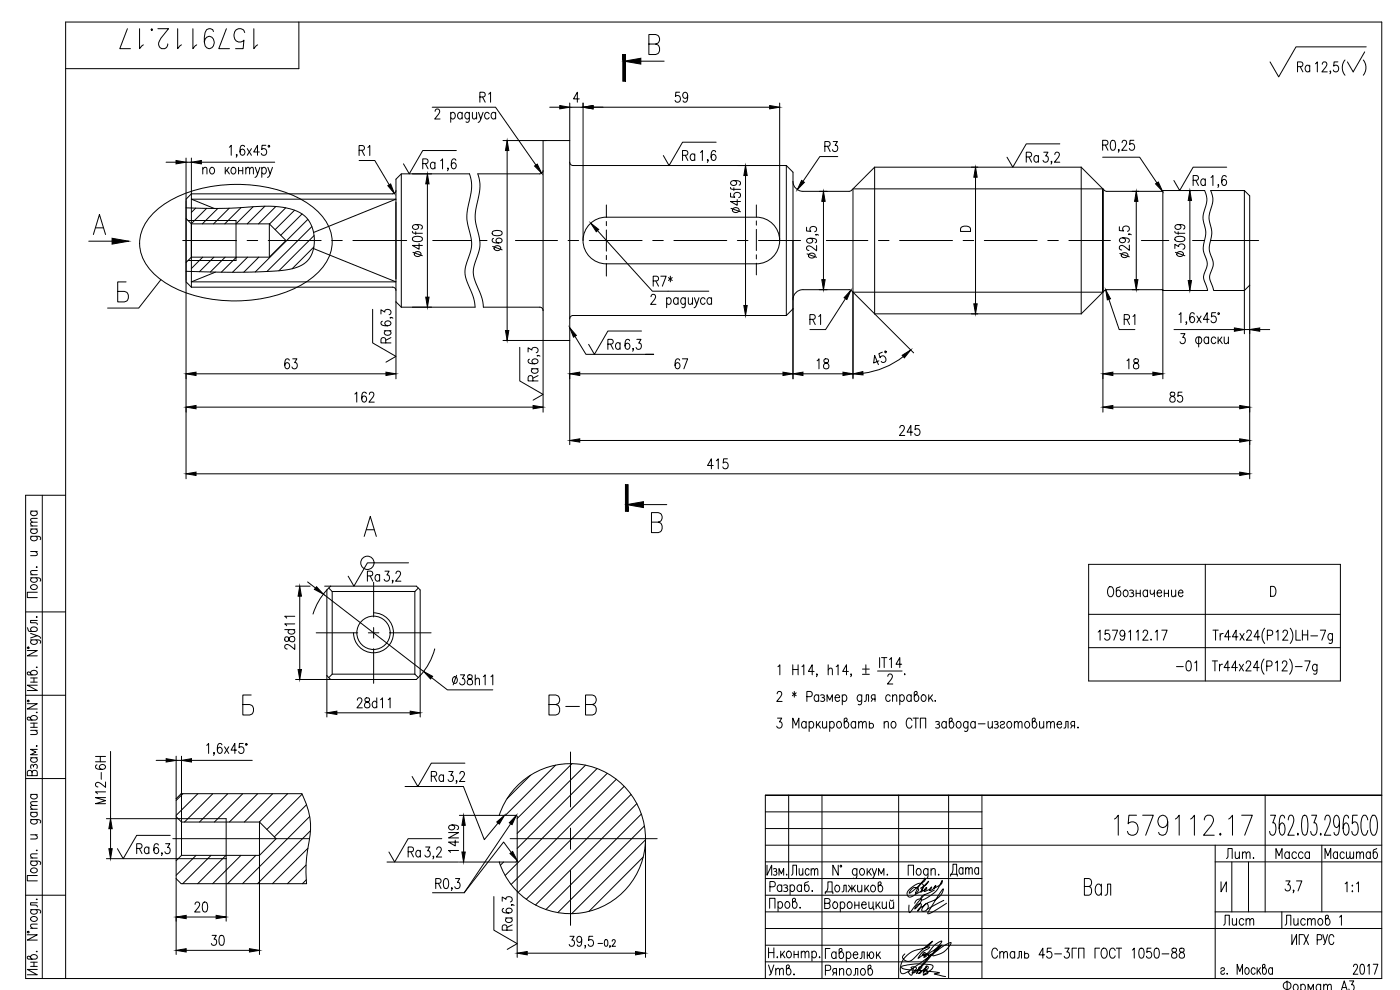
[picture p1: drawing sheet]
<svg xmlns="http://www.w3.org/2000/svg" width="420mm" height="297mm" viewBox="0 0 420 297" stroke-linecap="round" stroke-linejoin="round" font-family="sans-serif">
<defs><g id="words">
<g font-size="10.1">
<text x="34.9" y="15.9">1579112.17</text>
<text x="164" y="215.9">В-В</text>
<text x="333.7" y="251.9">1579112.17</text>
</g>
<text font-size="8.8" x="324.6" y="269.9">Вал</text>
<text font-size="7.9" x="401.8" y="23.6">( )</text>
<g font-size="7.1">
<text x="246.9" y="78.7" transform="rotate(-90 246.9 78.7)">29,5</text>
<text x="340.8" y="78.7" transform="rotate(-90 340.8 78.7)">29,5</text>
<text x="284.3" y="264.2">Дата</text>
</g>
<g font-size="6.6">
<text x="388.4" y="22.9">Ra</text>
<text x="152" y="76.6" transform="rotate(-90 152 76.6)">60</text>
<text x="128.1" y="78.3" transform="rotate(-90 128.1 78.3)">40f9</text>
<text x="195.1" y="87.1">R7*</text>
<text x="181.7" y="106.2">Ra</text>
<text x="105.5" y="122.1">162</text>
<text x="350.3" y="122.1">85</text>
<text x="269.2" y="131.9">245</text>
<text x="109.4" y="175.7">Ra</text>
<text x="106.2" y="213.8">28d11</text>
<text x="40.2" y="257.5">Ra</text>
<text x="139" y="256.8" transform="rotate(-90 139 256.8)">14N9</text>
<text x="236.7" y="263.9">Лист</text>
<text x="367.2" y="258.9">Лит.</text>
<text x="382.1" y="258.9">Масса</text>
<text x="396.9" y="258.9">Масштаб</text>
<text x="62.4" y="285">30</text>
<text x="229.7" y="293.9">Утв.</text>
</g>
<g font-size="6.2">
<text x="201.8" y="31.7">59</text>
<text x="125.9" y="51.9">Ra</text>
<text x="203.9" y="49.4">Ra</text>
<text x="307.3" y="49.7">Ra</text>
<text x="60" y="54.3">по контуру</text>
<text x="357.4" y="56.8">Ra</text>
<text x="223.3" y="64.9" transform="rotate(-90 223.3 64.9)">45f9</text>
<text x="356.7" y="78.3" transform="rotate(-90 356.7 78.3)">30f9</text>
<text x="118.5" y="104.1" transform="rotate(-90 118.5 104.1)">Ra</text>
<text x="84.7" y="111.8">63</text>
<text x="201.8" y="111.8">67</text>
<text x="244.5" y="111.8">18</text>
<text x="337.3" y="111.8">18</text>
<text x="162.6" y="115.4" transform="rotate(-90 162.6 115.4)">Ra</text>
<text x="211.3" y="141.8">415</text>
<text x="331.6" y="180.3">Обозначение</text>
<text x="89.6" y="196.1" transform="rotate(-90 89.6 196.1)">28d11</text>
<text x="352.1" y="202.5">-01</text>
<text x="128.4" y="235.7">Ra</text>
<text x="32.8" y="242.4" transform="rotate(-90 32.8 242.4)">M12-6H</text>
<text x="121.7" y="258.2">Ra</text>
<text x="57.5" y="274.8">20</text>
<text x="154.9" y="280.5" transform="rotate(-90 154.9 280.5)">Ra</text>
<text x="366.2" y="278.7">Лист</text>
<text x="384.9" y="278.7">Листов</text>
<text x="296.7" y="288.6">Сталь 45-3ГП ГОСТ 1050-88</text>
<text x="405.3" y="293.5">2017</text>
</g>
<text font-size="5.7" x="384.2" y="298.1">Фоpмат А3</text>
<text font-size="4.4" x="287.5" y="70.6">D</text>
</g></defs>
<g fill="none" stroke="#000" stroke-width=".3">
<path d="M89.7 6.6v14h-70M192.3 18.4h7M194.7 13.2h2.1a1.63 1.63 0 0 1 1.2 1.6 1.63 1.63 0 0 1-1.2 1.6h-2.1v-6h2.1a1.46 1.46 0 0 1 1.2 1.4 1.46 1.46 0 0 1-1.2 1.4M396.8 19.3l.5-.7 .7 .1 .2 .4-.3 1-1.2 1.5h1.6M410 14.1h-21.1l-5.1 9-2.6-4.5M129.7 32.2h19l12.1 17.3M130.6 33.4l.4-.7 .7 .1 .3 .5-.4 1-1.1 1.4h1.6M135.3 34.1l.2-.2a.97 .97 0 0 1 1.2 .6 .97 .97 0 0 1-.6 1.2h-.4l-.4-.4M135.3 33.7v3M138.7 34.1l-.2-.2a.95 .95 0 0 0-1.2 .4 .95 .95 0 0 0 .4 1.3l.5 .1 .5-.4M138.7 33.7v2M140.9 34.1l-.3-.2a.97 .97 0 0 0-1.2 .6 .97 .97 0 0 0 .7 1.2h.3l.5-.4"/>
<path d="M140.9 33.7l-.2 2.7-.3 .3-.6-.1M141.8 33.7l.1 1.9 .6 .1 .5-.6M143 33.7v2M143.6 33.7l.7 2 .7-2M144 29.1h1a.73 .73 0 0 0 .6-.7 .73 .73 0 0 0-.6-.7h-1v3M144.3 35.7l-.5 .9-.3 .1M144.8 29.1l.8 1.6M146.7 28.2l.5-.5v3M146.8 34.1l-.2-.2a.97 .97 0 0 0-1.2 .6 .97 .97 0 0 0 .6 1.2h.3l.5-.4M148.7 34.1a.66 .66 0 0 0-.6-.4 .66 .66 0 0 0-.6 .4 .85 .85 0 0 0 0 1.3 .85 .85 0 0 0 1.2-.1M148.7 33.7v2M165 32.2h3"/>
<path d="M171 30.9v102.5M171 32.2h4M173.8 29.7h-1.7l1.2-2v3M175 30.9v41.3M178 32.2h53M234 30.9v41.3M49.8 48.7h3M55.8 47.4v96.3M55.8 48.7h1.6M57.4 47.4v38.8M60.4 48.7h22M68.8 44.2l.6-.6v3"/>
<path d="M71.1 46.5h-.2h.2l-.2 .7M73.4 44a.64 .64 0 0 0-1-.3 2.05 2.05 0 0 0 .3 2.9 .88 .88 0 0 0 .8-1.1 .88 .88 0 0 0-1.1-.6l-.4 .7M74.2 44.6l1.3 2M75.5 44.6l-1.3 2M77.9 45.6h-1.8l1.2-2v3M79.8 43.6h-1.1l-.2 1.3a.92 .92 0 0 1 1.3 .1 .92 .92 0 0 1 0 1.2 .92 .92 0 0 1-1.3 .1l-.1-.3M80.5 43.7h.4v.4h-.4zM107.8 48.2h4.7l4.3 7.2M107.8 45.1l1.3-.1 .3-.5-.1-.6-.5-.2h-1v3M108.6 45.1l.8 1.6M110.4 44.2l.6-.5v3M117.8 58.2h-60.4l-1.6 1.6"/>
<path d="M118.8 57.2a1 1 0 0 1-1 1M120.4 52.2v40M123.8 52.2h5.7M128.3 55.2v34M134.5 50.5h-.2h.2l-.2 .7M136.8 48.1l-.1-.3-.6-.1a2.21 2.21 0 0 0-.3 2.8 .65 .65 0 0 0 1-.3l.1-.4a.89 .89 0 0 0-.8-1l-.5 .4-.2 .5M136.9 45.2h-10l-4.1 7-1.7-3M151 42.2h20M152.2 45.2v54M163 42.2v81.5M163 51.2a1 1 0 0 1-1 1h-18.6a13.2 13.2 0 0 1-.2 8.8l-.4 1.9a14.3 14.3 0 0 0 .9 7.6l.3 3.4-1.4 4.7a8.1 8.1 0 0 0 .6 7.2 16.1 16.1 0 0 1 1.9 6.4h16.9a.98 .98 0 0 1 1 1M171 48.7a1 1 0 0 0 1 1h64"/>
<path d="M212.5 48h-.2h.2l-.2 .7M214.8 45.6l-.1-.3-.6-.1a2.21 2.21 0 0 0-.3 2.8 .66 .66 0 0 0 1-.3l.1-.4a.89 .89 0 0 0-.8-1l-.6 .4-.1 .5M214.9 42.7h-10.1l-4 7-1.7-3M223.7 52.7v39M236 49.7l2 2v62M236 49.7v45M247.5 43.9l1.4-.1 .2-.5-.2-.7-1.4-.1v3M248.3 43.9l.8 1.6M250.1 42.5h1.2l-.7 1.1a.88 .88 0 0 1 .8 1.4 .88 .88 0 0 1-1.6-.1M251.4 47h-5.4l-5 7.4M256 56.7v57M256.2 56.7h74.8"/>
<path d="M262.5 50.2l-7.4 7.2h-14.1a3 3 0 0 1-3-3M262.5 50.2h62M262.5 50.2v44M292.8 53.2v38M315.6 48.5h-.2h.2l-.2 .7M316.6 46.4l.4-.7h.5l.4 .5-.3 1-1.1 1.5h1.6M318.1 43.2h-10.1l-4 7-1.8-3M324.5 50.2l7.4 7.2h16.8l.3-.2M324.5 50.2v44M330.9 47.2h11.1l5.2 7.7M330.9 43.5l1.4-.1 .2-.4-.2-.8-1.4-.1v3M331.7 43.5l.8 1.6"/>
<path d="M333.5 42.2l.6-.1a1.76 1.76 0 0 1 .6 2.4l-.2 .5-.6 .1a1.76 1.76 0 0 1-.6-2.4zM335.8 45h-.2h.2l-.2 .7M336.8 42.8l.4-.7 .7 .1 .2 .5-.3 1-1.2 1.4h1.6M340.3 42.1h-1.1l-.2 1.3a.92 .92 0 0 1 1.3 .1 .92 .92 0 0 1 0 1.2 .92 .92 0 0 1-1.3 .1l-.1-.3M349 57.2h12.5a7.1 7.1 0 0 1-.2 6.5l-.3 1.9 .8 3.7-.1 1.9a7.7 7.7 0 0 0 .5 7v1.7l-1 3.4 1.2 3.9h-13.4M349 57.2v56.5M365.7 55.5h-.2h.2l-.2 .7M368 53.1a.64 .64 0 0 0-1-.3 2.02 2.02 0 0 0 .3 2.9 .88 .88 0 0 0 .8-1.1 .88 .88 0 0 0-1.1-.6l-.4 .7M368.2 50.2h-10.1l-4.1 7-1.7-3M373.5 57.2h-10.2a7.1 7.1 0 0 1-.2 6.5l-.3 1.6 .4 2.1a8 8 0 0 1-.1 5.7l-.1 2.1 1 3 .1 1.2-1.1 3.9 1.2 3.9h9.3l1.6-1.6M373.5 57.2l1.6 1.6v84.9M373.5 57.2v42.9"/>
<path d="M26.6 72.4h7M28 70.4l1.8-6 1.9 6M28.7 68.4h2.3M46.1 63.9a34.8 34.8 0 0 1 22.1-8.5 39.8 39.8 0 0 1 24.4 5.8 13.7 13.7 0 0 1 7 12.7 15.7 15.7 0 0 1-8.2 11 43.3 43.3 0 0 1-40.9 .5 16.2 16.2 0 0 1-8.5-10.9 12.5 12.5 0 0 1 4.1-10.6zM54.8 72.2h16.2M55.8 62.4l9.5 .1 9.5-.4a29.2 29.2 0 0 1 14.5 1.4 9.7 9.7 0 0 1 4.7 11.6 7.8 7.8 0 0 1-7.2 5.7 185.2 185.2 0 0 1-31 .6M55.8 65.6l1.6 1.6h23.4M56.4 66.2h14.4v12h-14.4M57.4 77.2h23.4M57.4 77.2l-1.6 1.6M57.5 77.2h-.1M58.7 62.4l-1.3 1.3"/>
<path d="M60.8 77.2l-3.4 3.4M62 62.5l-4.6 4.6M64.2 77.2l-4.4 4.3M64.3 62.5l-6.9-2.7h61.4l-24.7 10M65.4 62.5l-4.7 4.7M67.6 77.2l-4.5 4.4M68.8 62.5l-4.7 4.7M70.9 77.2l-4.5 4.5M72.3 62.3l-4.8 4.9M74.2 72.2h3.1M74.3 77.2l-4.5 4.5M76 62l-5.2 5.2"/>
<path d="M77.7 77.2l-4.5 4.5M79.5 61.9l-5.3 5.3M80.5 72.2h15.9M80.8 67.2l5 5-5 5M80.8 67.2v10M82.8 62l-5.2 5.2M85.7 62.4l-4.8 4.8M88.4 63.1l-5.8 5.8M90.6 64.2l-6.3 6.4M92.4 65.8l-15.8 15.8M93.6 68l-13.5 13.5M94.1 74.6l24.7 10h-61.4l7.3-3"/>
<path d="M94.2 74.1l-6.5 6.5M94.3 70.7l-10.6 10.5M99.6 72.2h3.1M105.9 72.2h16.2M129.9 72.2h11.6M144 72.2h2.2M154.7 72.2h12.6M170.5 72.2h3.2M176.8 72.2h15.9M179.3 69.2l16.5 18.2h16.9M182 65.2a7 7 0 0 0-7 7 7 7 0 0 0 7 7M182 61.5v3.7h45"/>
<path d="M182 66.5v1.2M182 69v6.3M182 76.6v1.3M182 79.2v3.6M195.9 72.2h3.2M202.2 72.2h15.9M221.3 72.2h3.2M227 65.2a7 7 0 0 1 7 7 7 7 0 0 1-7 7h-45M227 61.5v3.5M227 66.3v1.2M227 68.8v6.4M227 76.4v1.3"/>
<path d="M227 79v3.5M227.6 72.2h12.7M247.1 60.4v23.5M248 72.2h12.5M263.6 72.2h3.2M270 72.2h15.9M289 72.2h3.2M295.4 72.2h15.9M314.4 72.2h3.2M320.8 72.2h12.5M341 60.4v23.5M342.5 72.2h8.3"/>
<path d="M357.1 60.2v24M357.9 72.2h3.6M363.3 72.2h14.4M37.8 84.6h-2.5v6h2.1a1.63 1.63 0 0 0 1.2-1.6 1.63 1.63 0 0 0-1.2-1.6h-2.1M48.3 83.9l-6.7 8.5h-9.3M55.8 84.6l1.6 1.6M57.4 86.2h60.4M111.8 92.8v10.1l7 4-3 1.8M114.3 94.2v-1.3l1.2 .7a.88 .88 0 0 1 1.3-.7 .88 .88 0 0 1 0 1.5M114.8 96.4l-.3 .1-.2 .6a2.21 2.21 0 0 0 2.9 .3 .65 .65 0 0 0-.3-1l-.4-.1a.89 .89 0 0 0-1 .8l.4 .5 .4 .2M117.2 95.2v.3v-.3l.7 .3M117.8 86.2a1 1 0 0 1 1 1"/>
<path d="M118.8 90.6l1.6 1.6M120.4 92.2h22.2a23.9 23.9 0 0 0-2.6-8.2l-.4-1.4v-1.5l1-3.7a10.7 10.7 0 0 0 .1-8.8l-.2-.6a15.4 15.4 0 0 1 .6-8.9l.3-1.3a10.6 10.6 0 0 0-.5-5.6h-20.5l-1.6 1.6v59.9M192.5 99.3h-10.1l-4 7-1.7-3M195.4 89l.4-.7 .7 .2 .2 .4-.3 1-1.1 1.4h1.6M200.1 89.8a.66 .66 0 0 1 .6-.5 .66 .66 0 0 1 .6 .5l.1 .7a.8 .8 0 0 1-.9 .8l-.4-.4M200.1 89.3v3M203.5 89.8l-.2-.3a.95 .95 0 0 0-1.2 .5 .95 .95 0 0 0 .4 1.2 .65 .65 0 0 0 1-.3M203.5 89.3v2M205.7 89.8l-.3-.3a.97 .97 0 0 0-1.2 .6 .97 .97 0 0 0 .7 1.2h.3l.5-.4M205.7 89.3l-.2 2.7-.3 .3-.6-.1M206.6 89.3l.1 1.9 .6 .1 .5-.6M207.8 89.3v2"/>
<path d="M208.4 89.3l.7 2 .7-2M209.1 91.3l-.5 .9-.3 .1M211.6 89.8a.66 .66 0 0 0-.6-.5 .66 .66 0 0 0-.7 .5l-.1 .4a.9 .9 0 0 0 .9 1.1l.5-.4M213.6 89.8l-.3-.3a.95 .95 0 0 0-1.1 .5 .95 .95 0 0 0 .3 1.2 .64 .64 0 0 0 1.1-.3M213.6 89.3v2M236 94.7h-64a1 1 0 0 0-1 1M238 89.9a3 3 0 0 1 3-3h14.1l7.4 7.3M238 92.7l-2 2M243.1 95.8h1a.73 .73 0 0 0 .6-.7 .73 .73 0 0 0-.6-.7h-1v3M243.9 95.8l.8 1.6M245.7 95l.6-.6v3M253.7 89.6l-5.9 9.3h-4.7"/>
<path d="M256 87.7h75M262.5 94.2l11.7 11.7M262.5 94.2h62M331 87.7v-31v31M331 87.7v36M332.8 89.8l3.1 9.1h4.7M337.4 95.8h1a.73 .73 0 0 0 .6-.7 .73 .73 0 0 0-.6-.7h-1v3M338.2 95.8l.8 1.6M340 95l.6-.6v3M349 87.2l-.3-.3h-16.8l-7.4 7.3M349 87.2h.1M352.3 98.9h18.2"/>
<path d="M353.8 94.4l.6-.6v3M356.1 96.7h-.2h.2l-.2 .7M358.4 94.3l-.1-.3-.6-.2a2.21 2.21 0 0 0-.3 2.9 .65 .65 0 0 0 1-.3l.1-.4a.89 .89 0 0 0-.8-1l-.5 .4-.2 .4M359.2 94.8l1.3 2M360.5 94.8l-1.3 2M362.9 95.8h-1.7l1.1-2v3M364.8 93.8h-1.1l-.1 1.3a.92 .92 0 0 1 1.2 .1 .92 .92 0 0 1 0 1.2 .92 .92 0 0 1-1.2 .1l-.2-.2M365.6 93.9h.3v.4h-.3zM373.5 98.9h1.6M378.1 98.9h3M58.8 112.2h57M151 102.2h20"/>
<path d="M156 104.2v10.1l7 4-3 1.8M158.5 105.6v-1.3l1.1 .7a.89 .89 0 0 1 1.4-.7 .89 .89 0 0 1-.1 1.5M161.3 106.6v.3v-.3l.8 .3M172.6 100.9l3.3 5.4h20.3h-2.5M174 112.2h61M190.1 104.7h-.2h.2l-.2 .7M191.1 101.8h1.3l-.7 1.2a.88 .88 0 0 1 .7 1.3 .88 .88 0 0 1-1.5-.1M241 112.2h12M263.8 108.3l-1.6 .6 .3-2.3 1.1 2.8M264.8 105.7l-1 .4 .3 1.2a.92 .92 0 0 1 1.2-.4 .92 .92 0 0 1 .5 1.2 .92 .92 0 0 1-1.1 .6l-.2-.3M265.6 105.3l.4 .2-.1 .3-.4-.1zM271.1 107a24.5 24.5 0 0 1-12.1 5"/>
<path d="M334 112.2h12M354.4 100.1h1.2l-.7 1.1a.88 .88 0 0 1 .8 1.4 .88 .88 0 0 1-1.6-.1M359.2 101.2h1.1a1.18 1.18 0 0 1-.2 1.9l-.9-.1a1.23 1.23 0 0 1 0-1.8zM359.7 101.1v3M362.7 101.5a.67 .67 0 0 0-.6-.4 .67 .67 0 0 0-.6 .4 .85 .85 0 0 0 0 1.3 .85 .85 0 0 0 1.2-.1M362.7 101.1v2M364.9 101.5a.67 .67 0 0 0-.6-.4 .67 .67 0 0 0-.7 .4l-.1 .8a.82 .82 0 0 0 .9 .8l.5-.4M365.6 101.1v2M366 102l.8 1.1M366.7 101.1l-1.1 1.4M367.4 101.1l.1 1.9 .6 .1 .6-.6M368.7 101.1v2"/>
<path d="M58.8 122.2h101.2M174 132.2h198.1M334 122.2h38.1M9.2 158.7h2M9.2 157.8h2M9.2 153.4h2M9.6 158.7l-.3 .3a.95 .95 0 0 0 .5 1.1 .95 .95 0 0 0 1.2-.3 .65 .65 0 0 0-.2-1.1M9.6 153.4l-.3 .2a.95 .95 0 0 0 .5 1.2 .95 .95 0 0 0 1.2-.4 .64 .64 0 0 0-.2-1M11.2 156.7l-1.9 .1-.1 .4 .6 .6M11.2 155.5l-1.9 .1-.1 .5 .6 .6M12.7 148.6v145M19.7 148.6h-12v145h407v-287h-395v287"/>
<path d="M58.8 142.2h313.3M110 158.9h2.3M193.1 151.4h7M195.5 156.7h2.1a1.63 1.63 0 0 1 1.2 1.5 1.63 1.63 0 0 1-1.2 1.6h-2.1v-6h2.1a1.46 1.46 0 0 1 1.1 1.4 1.46 1.46 0 0 1-1.1 1.5M9.2 173.4l2.7 .1a.58 .58 0 0 1 .1 .9M9.2 160.9l2.7 .1a.58 .58 0 0 1 .1 .9M9.2 172.4h2M9.2 165.5h2M9.3 175.8a.95 .95 0 0 1 1.2-.4 .95 .95 0 0 1 .5 1.2 .95 .95 0 0 1-1.2 .3 .95 .95 0 0 1-.5-1.1zM9.6 173.4l-.1 .1a.58 .58 0 0 0-.2 .9 .95 .95 0 0 0 1.2 .3 .95 .95 0 0 0 .5-1.1l-.2-.2M9.6 160.9l-.1 .1a.58 .58 0 0 0-.2 .9 .95 .95 0 0 0 1.2 .4 .95 .95 0 0 0 .5-1.2l-.2-.2M10.6 165.5l.6 .5-.2 .6-1.8 .1"/>
<path d="M10.9 170.2h.3zM11.2 177.7h-3v1.6h3M11.2 171.2l-1.9 .1-.1 .6 .6 .5M88.7 175.9h4.4M90 178.9v22M92.3 174.6l2.4 1.8M97.1 178.3l30 23.2M97.4 175.9h27.5l1.2 1.1M98.1 177v38.1M98.7 176.4l1 1.1M99.2 175.9l-.3 .2a19 19 0 0 0-5 8.1M99.7 177.5h24.8"/>
<path d="M99.7 177.5v24.8M109.3 160.9l1.8-6 1.8 6M112.1 174.7v10.4M117.9 174.2h-.2h.2l-.2 .7M118.8 172.1l.5-.7h.5l.4 .5-.3 1-1.2 1.5h1.6M122.6 168.9h-12.3l-4.1 7-1.7-3M124.5 177.5v24.8M125.5 176.4l-1 1.1M126.1 177v38.1M326.7 169.3h75.6v35h-75.6zM361.7 169.3v35M381.3 175.9h.8a1.75 1.75 0 0 1 0 3h-.8z"/>
<path d="M7.7 183.6h12M8.2 195.2h3l-3 1.6h3M8.2 188.3l.4 1.1 .3 .1h1.7l.4-.3a.65 .65 0 0 0-.2-1 .85 .85 0 0 0-1.3 0 .85 .85 0 0 0 .1 1.3M8.3 194.2h.4v.3h-.4zM9.2 192l2.7 .1 .3 .3-.2 .6M9.2 190l2 .7-2 .7M9.6 192l-.3 .2a.97 .97 0 0 0 .7 1.2 .97 .97 0 0 0 1.2-.6v-.4l-.4-.4M10.9 185.1h.3zM11.2 190.7l.8 .5 .2 .3M11.2 186.2h-2v.6l1.8 .2 .2 .4M94.9 189.9h12.5M110.5 189.9h3.2"/>
<path d="M112.1 183.9a6 6 0 0 1 6 6 6 6 0 0 1-6 6 6 6 0 0 1-6-6M112.1 188.3v3.2M112.1 194.6v10.4M116.9 189.9h12.5M130.5 194.7a19 19 0 0 1-5.6 9.2h-36.2M237.9 199.5v3M239.5 199.5v3M248.5 199.5v3M259.9 199.5v2.5M264 197.3v3M264.6 197.3h1.6M265.4 197.3v3"/>
<path d="M267 197.9l.5-.6v3M270.6 199.3h-1.7l1.1-2v3M326.7 194.3h75.6M326.7 184.3h75.6M329.6 189.6l.5-.5v3M332.9 189.1h-1.2l-.1 1.3a.92 .92 0 0 1 1.3 0 .92 .92 0 0 1 0 1.3 .92 .92 0 0 1-1.3 .1l-.1-.3M333.8 189.1h1.6l-1.1 3M337.6 190.1a.82 .82 0 0 1-.8 .8 .89 .89 0 0 1-.7-1.1 .89 .89 0 0 1 1.1-.6 2.21 2.21 0 0 1-.3 2.9l-.6-.2-.1-.3M338.7 189.6l.6-.5v3M341 189.6l.6-.5v3M343.1 189.8l.4-.7h.5l.4 .5-.3 1-1.2 1.5h1.7M345.5 191.8v.3z"/>
<path d="M346.7 189.6l.6-.5v3M348.7 189.1h1.6l-1.2 3M363.8 198.3h1.6M364 189.1h1.6M364.6 198.3v3M364.8 189.1v3M366 199.3v2M366.2 190.1v2M366.9 199.3a.82 .82 0 0 0-.9 .9M367.1 190.1a.8 .8 0 0 0-.9 .8M369.3 191.1h-1.8l1.2-2v3M371.5 191.1h-1.7l1.2-2v3"/>
<path d="M371.9 199.3l1.3 2M372.1 190.1l1.3 2M373.2 199.3l-1.3 2M373.4 190.1l-1.3 2M374 199l.4-.7 .7 .1 .3 .5-.4 1-1.1 1.4h1.6M374.2 189.8l.4-.7h.5l.4 .5-.3 1-1.1 1.5h1.6M378.1 191.1h-1.7l1.1-2v3M379.4 197.7a3.6 3.6 0 0 0 0 4.6M379.6 188.5a3.6 3.6 0 0 0 0 4.6M380.2 199.9h1a.81 .81 0 0 0 .6-.8 .81 .81 0 0 0-.6-.8h-1v3M380.4 190.6h1a.82 .82 0 0 0 .6-.7 .82 .82 0 0 0-.6-.8h-1v3M382.8 198.9l.6-.6v3"/>
<path d="M383 189.6l.6-.5v3M384.9 199l.4-.7 .7 .1 .2 .5-.3 1-1.2 1.4h1.6M385 189.8l.5-.7h.5l.4 .5-.3 1-1.2 1.5h1.6M387 197.7a3.6 3.6 0 0 1 0 4.6M387.2 188.5a3.6 3.6 0 0 1 0 4.6M388.9 189.1v3h1.4M390.9 189.1v3M390.9 190.5h1.6M391.6 198.3h1.6l-1.2 3M392.5 189.1v3M393.4 190.8h2M395.2 199.3l-.1 2.7a.59 .59 0 0 1-.9 .2"/>
<path d="M395.2 199.7a.66 .66 0 0 0-.6-.4 .66 .66 0 0 0-.6 .4 .91 .91 0 0 0 0 1.1 .91 .91 0 0 0 1 .4l.2-.3M396.2 189.1h1.6l-1.1 3M399.9 190.1l-.1 2.7a.59 .59 0 0 1-.9 .1M399.9 190.5a.66 .66 0 0 0-.6-.4 .66 .66 0 0 0-.7 .4 .91 .91 0 0 0 0 1.1 .91 .91 0 0 0 1.1 .3l.2-.3M7.7 208.6h12M8.2 211.1h3l-3 1.6h3M8.3 210.2h.4v.3h-.4zM9.2 202a1 1 0 0 1 1-.9 1 1 0 0 1 1 .9l-.6 .5h-2.1l-.3-.7 .4-.2 .3 .1 .7 .8M9.2 215.6a1 1 0 0 1 1-.9 1 1 0 0 1 1 .9l-.6 .4h-2.1l-.3-.6 .4-.3 .3 .2 .7 .7M9.2 203.4h2M9.2 204.7h2M9.2 219.1h2"/>
<path d="M9.2 217h2M9.2 218.2h2M10.2 203.4v1.3M10.2 217v1.2M10.6 219.1l.6 .6-.2 .6-1.8 .1M10.9 200.2h.3zM10.9 213.8h.3zM11.2 205.6h-3l3 1.6h-3M75.4 208.5h-2.5v6h2a1.63 1.63 0 0 0 1.2-1.5 1.63 1.63 0 0 0-1.2-1.6h-2M98.1 202.7l1.1 1.2M101.1 213.9h22M124.5 202.3h-24.8l-1 1"/>
<path d="M124.5 202.3l1 1M129.5 203.3l4.8 3.7h13.6M136.1 203.2a.97 .97 0 0 1 1.2 .6 .97 .97 0 0 1-.6 1.2 1.03 1.03 0 0 1-1-.7 1.03 1.03 0 0 1 .4-1.1zM137 202.6l-1 2.9M138.2 202.5h1.2l-.7 1.1a.88 .88 0 0 1 .8 1.4 .88 .88 0 0 1-1.6-.1M140.5 202.6a.66 .66 0 0 0 .2 1 .94 .94 0 0 1 1.1 .9 .94 .94 0 0 1-1 1 .98 .98 0 0 1-.5-1.2 .98 .98 0 0 1 1.1-.7 .68 .68 0 0 0 .2-1zM142.6 204.1l.6-.6 .6 .1 .1 1.9M142.6 202.5v3M145 203l.6-.5v3M147.3 203l.6-.5v3M233.2 208.2l.5-.7h.5l.4 .5-.3 1-1.2 1.5h1.6M233.4 215.5h1.2l-.7 1.1a.89 .89 0 0 1 .8 1.4 .89 .89 0 0 1-1.6-.1"/>
<path d="M233.5 200l.5-.5v3M237.8 207.9l1.2 .8M237.9 218.5v-3l.9 2.1 1-2.1v3M237.9 200.9h1.6M238.4 207.5v1.7M239 207.9l-1.2 .8M240.7 200l.5-.5v3M241.9 216.9l-.2-.3a.95 .95 0 0 0-1.2 .5 .95 .95 0 0 0 .4 1.2 .64 .64 0 0 0 1-.3M241.9 216.5v2M242.2 209h1a.81 .81 0 0 0 .6-.8 .81 .81 0 0 0-.6-.7h-1v3M242.8 216.9l.3-.3a.97 .97 0 0 1 1.2 .6 .97 .97 0 0 1-.7 1.3h-.3l-.5-.5M242.8 216.5v3"/>
<path d="M244.3 201.5h-1.7l1.2-2v3M245 216.5v2M245.2 202.3h-.2h.2l-.2 .7M245.5 217.3l.8 1.2M245.7 208.9a.66 .66 0 0 0-.6-.5 .66 .66 0 0 0-.7 .5 .85 .85 0 0 0 .1 1.2 .85 .85 0 0 0 1.2-.1M245.7 208.5v2M246.2 216.5l-1.2 1.4M246.3 208.6a.71 .71 0 0 1 1.1 .3l-.1 .3-.6 .1M246.8 216.5l.2 1.8 .5 .2 .6-.6M247.1 209.3l.4 .6-.2 .4h-1M248.1 216.5v2M248.2 210.5v-2l.8 1.5 .8-1.5v2"/>
<path d="M248.5 201l.6-.5 .6 .1 .1 1.9M249 216.9l.2-.3a.97 .97 0 0 1 1.3 .6 .97 .97 0 0 1-.7 1.3h-.3l-.5-.5M249 216.5v3M250.6 209.3h1.4l-.2-.7a.97 .97 0 0 0-1.3 .6 .97 .97 0 0 0 .7 1.3h.3l.5-.5M251 200l.5-.5v3M251.4 216.6a.97 .97 0 0 1 1.2 .6 .97 .97 0 0 1-.6 1.3 1.03 1.03 0 0 1-1-.8 1.03 1.03 0 0 1 .4-1.1zM252.8 208.9a.66 .66 0 0 1 .6-.5 .66 .66 0 0 1 .6 .5l.1 .4a.9 .9 0 0 1-.9 1.2l-.4-.5M252.8 208.5v3M253.8 216.5a1 1 0 0 1 .9 1 1 1 0 0 1-.9 1l-.4-.6v-2.2l.6-.2 .3 .4-.2 .3-.7 .7M254.6 201.5h-1.7l1.1-2v3M255.5 202.3h-.2h.2l-.2 .7M256.8 216.9l-.2-.3a.95 .95 0 0 0-1.2 .5 .95 .95 0 0 0 .4 1.2 .64 .64 0 0 0 1-.3"/>
<path d="M256.8 216.5v2M257.7 217l.6-.5 .4 .1 .1 1.9M257.7 216.5v2M258.6 208.9l-.1-.2a.58 .58 0 0 0-.9-.1 .95 .95 0 0 0-.4 1.2 .95 .95 0 0 0 1.2 .5l.2-.3M258.6 208.5l-.1 2.7a.58 .58 0 0 1-.9 .1M258.8 217l.6-.5 .5 .1 .1 1.9M258.8 200.8h2.1M258.8 202.3h2.1M259.4 210.5l.5-.2 .1-1.8h.7v2M260.9 217.3a.73 .73 0 0 1 1.2 0 .73 .73 0 0 1-.4 1.2h-.5l-.3-.3M260.9 216.5v2M261.9 209.7l-.4 .8"/>
<path d="M262.6 209.7h-.7l-.3-.2-.1-.5 .2-.4 .9-.1v2M263.4 201.3h7.3M265.4 217l.5-.5 .6 .1 .1 1.9M265.4 216.5v2M266.4 202.9l.5-.7 .7 .2 .2 .4-.3 1-1.2 1.4h1.6M267.2 208.9a.66 .66 0 0 0-.6-.5 .66 .66 0 0 0-.7 .5l-.1 .7a.8 .8 0 0 0 .9 .9l.5-.5M267.7 216.6a.97 .97 0 0 1 1.3 .6 .97 .97 0 0 1-.7 1.3 1.03 1.03 0 0 1-.9-.8 1.03 1.03 0 0 1 .3-1.1zM267.9 209l.5-.5 .6 .1 .1 1.9M267.9 208.5v2M270 208.9l.3-.3a.97 .97 0 0 1 1.2 .6 .97 .97 0 0 1-.7 1.3h-.3l-.5-.5M270 208.5v3M271.5 202.2v.3z"/>
<path d="M273.5 208.9a.66 .66 0 0 0-.7-.5 .66 .66 0 0 0-.6 .5 .85 .85 0 0 0 0 1.2 .85 .85 0 0 0 1.3-.1M273.5 208.5v2M273.7 216.2a.89 .89 0 0 0-1.1-.7 .89 .89 0 0 0-.6 1.1v.7a.89 .89 0 0 0 .6 1.1 .89 .89 0 0 0 1.1-.7M274 215.5h1.6M274.8 208.5a1 1 0 0 1 1 1 1 1 0 0 1-1 1l-.4-.6v-2.2l.7-.2 .2 .4-.1 .3-.8 .7M274.8 215.5v3M276.2 218.5v-3h1.6v3M276.8 208.6a.97 .97 0 0 1 1.2 .6 .97 .97 0 0 1-.6 1.3 1.02 1.02 0 0 1-1-.8 1.02 1.02 0 0 1 .4-1.1zM278.7 208.5v2M279.2 209.3l.8 1.2M279.9 208.5l-1.2 1.4M280.7 210.2v.3z"/>
<path d="M280.8 216.6a.7 .7 0 0 1 1.1 .3l-.1 .3-.6 .1M281.6 217.3l.4 .6-.2 .4h-1M284 216.9l-.3-.3a.95 .95 0 0 0-1.1 .5 .95 .95 0 0 0 .4 1.2 .64 .64 0 0 0 1-.3M284 216.5v2M285.3 216.5a1 1 0 0 1 1 1 1 1 0 0 1-1 1l-.4-.6v-2.2l.7-.2 .2 .4-.1 .3-.8 .7M287.3 216.6a.97 .97 0 0 1 1.2 .6 .97 .97 0 0 1-.6 1.3 1.02 1.02 0 0 1-1-.8 1.02 1.02 0 0 1 .4-1.1zM290.5 216.9l-.1-.2a.58 .58 0 0 0-.9-.1 .95 .95 0 0 0-.4 1.2 .95 .95 0 0 0 1.2 .5l.2-.3M290.5 216.5l-.1 2.7a.58 .58 0 0 1-.9 .1M292.7 216.9l-.3-.3a.95 .95 0 0 0-1.1 .5 .95 .95 0 0 0 .3 1.2 .65 .65 0 0 0 1.1-.3M292.7 216.5v2M293.6 217.2h2M296.6 216.5l.1 1.8 .5 .2 .6-.6"/>
<path d="M297.8 216.5v2M298.4 216.6a.7 .7 0 0 1 1.1 .3l-.1 .3-.6 .1M299.2 217.3l.4 .6-.2 .4h-1M300.2 216.9a.66 .66 0 0 1 .6-.5 .66 .66 0 0 1 .7 .5l-.2 .3-.7 .3a.55 .55 0 0 0-.3 .8 .73 .73 0 0 0 1.2-.3M302.5 216.6a.97 .97 0 0 1 1.2 .6 .97 .97 0 0 1-.6 1.3 1.03 1.03 0 0 1-1-.8 1.03 1.03 0 0 1 .4-1.1zM304.4 217l.6-.5 .5 .1 .1 1.9M304.4 216.5v2M305.6 217l.6-.5 .4 .1 .1 1.9M307.9 216.6a.97 .97 0 0 1 1.2 .6 .97 .97 0 0 1-.7 1.3 1.02 1.02 0 0 1-.9-.8 1.02 1.02 0 0 1 .4-1.1zM310.3 216.5a1 1 0 0 1 .9 1 1 1 0 0 1-.9 1l-.5-.6v-2.2l.7-.2 .2 .4-.1 .3-.8 .7M312 216.5l.1 1.8 .6 .2 .5-.6M313.2 216.5v2"/>
<path d="M314.2 217l.5-.5 .5 .1 .1 1.9M314.2 216.5v2M315.3 217l.6-.5 .4 .1 .1 1.9M317.2 217.3h1.4l-.2-.7a.97 .97 0 0 0-1.2 .6 .97 .97 0 0 0 .6 1.3h.4l.4-.5M319.3 218.5l.5-.2 .1-1.8h.6v2M321.8 217.7l-.4 .8M322.5 217.7h-.7l-.3-.2-.1-.5 .4-.5h.7v2M323.5 218.2v.3zM369.1 200.3h-1.7l1.1-2v3M371.4 200.3h-1.8l1.2-2v3M377.9 200.3h-1.7l1.1-2v3M388.7 200h2.1"/>
<path d="M7.7 233.6h12M9.2 238.4h2M9.2 227.4h2M9.6 238.4l-.3 .2a.95 .95 0 0 0 .5 1.2 .95 .95 0 0 0 1.2-.4 .64 .64 0 0 0-.2-1M9.6 231.7l-.6-.6-.7 .3-.1 1.3h3v-1a.81 .81 0 0 0-.8-.6 .81 .81 0 0 0-.8 .6v1M9.6 227.4l-.3 .2a.95 .95 0 0 0 .5 1.2 .95 .95 0 0 0 1.2-.4 .65 .65 0 0 0-.2-1M10 229.8l.6-.5 .4 .2v1.1M10 230.1v-.3l-.4-.4a.71 .71 0 0 0-.3 1.2M10.9 223.8h.3zM11.2 224.8h-2l1.6 .8-1.6 .8h2M33.2 225.5v20.1M46.9 228.1h3"/>
<path d="M52.9 239.6l1.5-1.5h36.2a21.1 21.1 0 0 1 1.9 15.6l-.2 1.7a38.2 38.2 0 0 0-.3 9.7h-37.6l-1.5-1.5M52.9 226.9v59.5M52.9 228.1h1.6M54.5 226.9v29.7M54.9 238.1l-2 2.1M57.5 228.1h18.2M59.4 238.1l-6.5 6.6M62 223.6l.6-.5v3M63.9 238.1l-8.5 8.5M64.3 225.9h-.2h.2l-.2 .7M66.6 223.5l-.1-.3-.6-.1a1.63 1.63 0 0 0-.7 2l.4 .8a.84 .84 0 0 0 1.1-.8 .84 .84 0 0 0-1.1-.7l-.4 .7M67.4 224.1l1.3 2"/>
<path d="M68.4 238.1l-8.5 8.5M68.7 224.1l-1.3 2M71.1 225.1h-1.8l1.2-2v3M72.9 238.1l-8.5 8.5M73 223.1h-1.1l-.2 1.3a.92 .92 0 0 1 1.3 0 .92 .92 0 0 1 0 1.3 .92 .92 0 0 1-1.3 .1l-.1-.3M73.7 223.1h.4v.4h-.4zM77.3 238.1l-8.5 8.5M81.8 238.1l-8.5 8.5M86.3 238.1l-8.5 8.5M90.7 238.3l-10.6 10.6M121.6 236h17.5l6.3 15.9 4.1-5M137.1 234.3h-.2h.2l-.2 .8"/>
<path d="M138 232.2l.5-.7h.4l.5 .5-.4 1.1-1.1 1.4h1.6M139.5 229h-10.1l-4 7-1.7-3M159.2 232.6l-7 7M166.7 229.6l-15 15M171.2 225.6v16.5M171.7 229.1l-16.5 16.5M175.7 229.6l-20.5 20.5M179.2 230.6l-24 24M182.2 232l-30.6 30.7M185 233.8l-31.6 31.6M187.3 235.9l-31.8 31.8M189.4 238.4l-31.5 31.4"/>
<path d="M229.7 238.6h185h-185M229.7 238.6v55M236.7 238.6v25M246.7 238.6v55M269.7 238.6v55M284.7 238.6v55M294.7 238.6v55M379.7 238.6v35M9.2 258.4l2.7 .1 .3 .3-.2 .6M9.2 245.9l2.7 .1 .3 .4-.2 .5M9.2 257.4h2M9.2 250.5h2"/>
<path d="M9.2 243.7h2M9.2 242.8h2M9.6 258.4l-.3 .2a.97 .97 0 0 0 .7 1.2 .97 .97 0 0 0 1.2-.6v-.4l-.4-.4M9.6 245.9l-.3 .2a.97 .97 0 0 0 .7 1.3 .97 .97 0 0 0 1.2-.7v-.3l-.4-.5M9.6 243.7a.66 .66 0 0 0-.4 .7 .66 .66 0 0 0 .4 .6 .85 .85 0 0 0 1.2-.1 .85 .85 0 0 0 0-1.2M10.6 250.5l.6 .5-.2 .6-1.8 .1M10.9 255.2h.3zM11.2 256.2l-1.9 .1-.1 .6 .6 .5M11.2 241.7l-1.9 .1-.1 .4 .6 .6M11.2 240.5l-1.9 .1-.1 .5 .6 .6M31.9 245.6h36v30.8M31.9 257.6h36"/>
<path d="M33.2 248.6v6M48.7 256h-.2h.2l-.2 .7M49.7 253.1h1.3l-.7 1.2a.88 .88 0 0 1 .7 1.3 .88 .88 0 0 1-1.5 0M51.1 250.6h-10.1l-4 7-1.8-3M51.9 251.6h41M52.9 245l1.6 1.6h23.4M54.5 256.6l-1.6 1.6M58.8 256.6l-5.9 6M63.3 256.6l-8.5 8.5M67.8 256.6l-8.5 8.5M72.3 256.6l-8.5 8.5M76.8 256.6l-8.5 8.5"/>
<path d="M77.9 246.6l5 5-5 5h-23.4M77.9 246.6v39.8M91.9 259.6l-5.6 5.5M92 241.5l-9.7 9.6M92.4 254.5l-10.6 10.6M92.9 245l-20.1 20.1M93.2 249.3l-15.9 15.8M116.1 258.6h21.5M130.2 257h-.3h.3l-.3 .7M131.1 254.9l.4-.8h.5l.4 .6-.3 1-1.2 1.4h1.7M132.6 251.6h-10.1l-4.1 7-1.7-3M137.9 244.6h16.9"/>
<path d="M137.9 258.6h16.9M149.8 244.6a22.5 22.5 0 0 1 34.7-11.2 22.5 22.5 0 0 1 0 36.4 22.5 22.5 0 0 1-34.7-11.2M151.1 258.6l-.9 1M153.1 251.6h44.1M153.3 247.1l-14 20.8h-9.5M153.4 255.8l-2.3-3.2-11.8 15.3M154.8 244.6l.4 .4v42.2M155.2 258.2l-.4 .4M171.2 248.5v6.3M191.1 241.1l-30.4 30.4M192.5 244.2l-28.7 28.7M193 257.2l-16.2 16.2"/>
<path d="M193.4 247.8l-26 26M193.7 252l-22.1 22.1M193.7 251.6v35.6M229.7 258.6h65M229.7 253.6h185M229.7 248.6h65M229.7 243.6h65M230.2 259.6v3l1.4-3v3M251.6 259.6v3l-1.6-3v3M252.2 259.7h.3v.4h-.3zM364.7 258.6h50M364.7 253.6v40"/>
<path d="M369.7 258.6v15M374.7 258.6v15M381.3 244.6h1.5l-.8 2.3h.4a2.86 2.86 0 0 1-.3 3.7l-.8-.3-.3-.8M385.5 245.5l-.1-.6-.4-.3-.7 .3a8.9 8.9 0 0 0 0 5.4l.6 .3a2.52 2.52 0 0 0 0-3.7l-.6 .3-.4 1.4M386.6 246l.3-1.1 .3-.3h.5a2.59 2.59 0 0 1 .2 3.1l-1.4 2.9h1.9M389.5 250v.6zM391 244.9l.4-.3 .7 .3a9.1 9.1 0 0 1 0 5.4l-.4 .3-.7-.3a8.9 8.9 0 0 1 0-5.4zM393.6 244.6h1.5l-.8 2.3h.4a2.84 2.84 0 0 1-.2 3.7l-.9-.3-.2-.8M396.4 250v.6zM396.7 253.6v20M397.6 246l.3-1.1 .3-.3h.5a2.62 2.62 0 0 1 .1 3.1l-1.3 2.9h1.9M402 246.6l-.4 1.4-.6 .3a2.49 2.49 0 0 1 0-3.7l.6 .3a8 8 0 0 1 0 5.4l-.7 .3-.4-.3-.2-.6"/>
<path d="M404.7 245.5l-.1-.6-.4-.3-.7 .3a8.9 8.9 0 0 0 0 5.4l.6 .3a2.49 2.49 0 0 0 0-3.7l-.6 .3-.4 1.4M407.3 244.6h-1.3l-.2 2.6 .6-.6h.4a2.8 2.8 0 0 1 0 4l-.8-.3-.3-.8M410.5 246l-.1-.5a.83 .83 0 0 0-.6-.8 .83 .83 0 0 0-.8 .2 6.2 6.2 0 0 0 .3 5.7 1.22 1.22 0 0 0 1.2-1.4M412 244.6a1.22 1.22 0 0 1 1.2 1.4 5.3 5.3 0 0 1-.7 4.6 1.22 1.22 0 0 1-1.2-1.4 5.4 5.4 0 0 1 .7-4.6zM7.7 268.6h12M8.3 279.5h.4v.3h-.4zM9.2 272.9l2.7 .1a.58 .58 0 0 1 .1 1M9.2 278.5h2M9.3 260.8a.95 .95 0 0 1 1.2-.4 .95 .95 0 0 1 .5 1.2 .95 .95 0 0 1-1.2 .3 .95 .95 0 0 1-.5-1.1zM9.3 275.3a.95 .95 0 0 1 1.2-.3 .95 .95 0 0 1 .5 1.1 .95 .95 0 0 1-1.2 .4 .95 .95 0 0 1-.5-1.2zM9.6 272.9l-.1 .1a.58 .58 0 0 0-.2 1 .95 .95 0 0 0 1.2 .3 .95 .95 0 0 0 .5-1.1l-.2-.3M10.9 269.8h.3z"/>
<path d="M11.2 262.7h-3v1.6h3M11.2 277.3l-1.9 .1-.1 .6 .6 .5M11.2 270.9h-2v.7l1.8 .1 .2 .4M91.9 264l-1.1 1.1M130.8 265l1.3-.1 .3-.4-.3-.7-1.3-.2v3M131.6 265l.8 1.6M133.4 263.8l.6-.2a1.77 1.77 0 0 1 .5 2.4l-.2 .5-.6 .1a1.77 1.77 0 0 1-.5-2.4zM135.7 266.5h-.2h.2l-.2 .7M136.7 263.6h1.3l-.7 1.1a.88 .88 0 0 1 .7 1.4 .88 .88 0 0 1-1.5-.1M148.2 269v10.1l7 4-3 1.8M150.7 270.4v-1.3l1.2 .7a.89 .89 0 0 1 1.3-.7 .89 .89 0 0 1 0 1.5M153.6 271.4v.3v-.3l.7 .3"/>
<path d="M171.2 261.2v16.4M229.7 268.6h65M229.7 278.6h185M229.7 273.6h65M229.7 263.6h65M231 272.5v-3h1.6v3M231.1 266.1h1a.82 .82 0 0 0 .6-.8 .82 .82 0 0 0-.6-.8h-1v3M232.1 260.7a.6 .6 0 0 1 1 .3l-.3 .5h-.3M232.8 261.5l.4 .5-.2 .5h-.9M233.5 271a.66 .66 0 0 1 .6-.5 .66 .66 0 0 1 .7 .5l.1 .4a.9 .9 0 0 1-.9 1.1l-.5-.4M233.5 270.5v3M233.8 262.6v-2l.7 1.6 .7-1.6v2"/>
<path d="M234.6 265.9a.67 .67 0 0 0-.6-.4 .67 .67 0 0 0-.6 .4 .85 .85 0 0 0 0 1.3 .85 .85 0 0 0 1.2-.1M234.6 265.5v2M235.2 265.6a.73 .73 0 0 1 1.1 .3l-.3 .5h-.4M235.9 270.7a.97 .97 0 0 1 1.2 .6 .97 .97 0 0 1-.6 1.2 1.02 1.02 0 0 1-1-.7 1.02 1.02 0 0 1 .4-1.1zM236 266.4l.4 .5-.1 .3-.3 .3-.8-.1M237.1 265.9a.67 .67 0 0 1 .6-.4 .67 .67 0 0 1 .7 .4 .91 .91 0 0 1 0 1.1 .91 .91 0 0 1-1 .4l-.3-.3M237.1 265.5v3M238.3 270.5a1 1 0 0 1 .9 1 1 1 0 0 1-.9 1l-.5-.6v-2.1l.7-.3 .3 .4-.2 .3-.8 .8M240.1 272.2v.3zM240.5 265.9a.66 .66 0 0 0-.6-.4 .66 .66 0 0 0-.6 .4 .85 .85 0 0 0 0 1.2 .85 .85 0 0 0 1.2 0M240.5 265.5v2M242.6 264.5l-.8 .3-.3 .4v1.7l.2 .5a.95 .95 0 0 0 1.2-.5 .95 .95 0 0 0-.4-1.3 .64 .64 0 0 0-1 .3"/>
<path d="M243.8 267.2v.3zM247.5 271h1a.82 .82 0 0 1 .6 .8 .82 .82 0 0 1-.6 .8h-1v-3h1l.5 .3 .1 .6-.6 .5M247.7 268.2v-.6h2.3v.6M247.9 267.6a3.1 3.1 0 0 0 .6-3h1.2v3M250.3 270.7a.64 .64 0 0 1 1 .3 .91 .91 0 0 1 0 1.1 .91 .91 0 0 1-1 .4 1.2 1.2 0 0 1 0-1.8zM250.9 265.7a.97 .97 0 0 1 1.2 .7 .97 .97 0 0 1-.7 1.2 1.02 1.02 0 0 1-.9-.7 1.02 1.02 0 0 1 .4-1.2zM252.2 271a.67 .67 0 0 1 .6-.4 .67 .67 0 0 1 .6 .4 .91 .91 0 0 1 .1 1.1 .91 .91 0 0 1-1.1 .4l-.2-.3M252.2 270.6v3M252.7 267.6l.5-.1 .1-1.9h.7v2M254.6 270.7a.64 .64 0 0 1 1 .3 .91 .91 0 0 1 0 1.1 .91 .91 0 0 1-1 .4 1.2 1.2 0 0 1 0-1.8zM254.6 265.6l1.1 1.3 1-1.3M255.3 266.5l-.8 1.1"/>
<path d="M255.7 265.6v2M256 266.5l.8 1.1M256.5 271.6h1.3M256.5 270.6v2M257.2 261l-.3-.3a.64 .64 0 0 0-1 .3 .91 .91 0 0 0 0 1.1 .91 .91 0 0 0 1 .4l.3-.3M257.2 260.6l-.2 2.7-.3 .3-.6-.1M257.4 265.6l.1 1.9 .6 .1 .5-.6M257.8 270.6v2M258.3 260.7a.64 .64 0 0 1 1 .3 .91 .91 0 0 1 .1 1.1 .91 .91 0 0 1-1.1 .4 1.2 1.2 0 0 1 0-1.8zM258.6 271.5h1.4l-.1-.6a.59 .59 0 0 0-1-.2 .95 .95 0 0 0-.3 1.3 .95 .95 0 0 0 1.1 .5l.3-.3M258.6 265.6v2M259.6 265.6v2"/>
<path d="M260 266.5l.8 1.1M260.2 260.6v2M260.7 265.6l-1.1 1.4M260.7 261.5l.8 1.1M260.8 270.6l.1 1.9 .6 .1 .5-.6M261.4 260.6l-1.2 1.4M261.6 265.7a.97 .97 0 0 1 1.2 .7 .97 .97 0 0 1-.6 1.2 1.02 1.02 0 0 1-1-.7 1.02 1.02 0 0 1 .4-1.2zM261.7 260.6l.7 2 .7-2M262 270.6v2h.2v.4M262.4 262.6l-.2 .6-.6 .4M262.9 270.6v2M263.4 271.5l.8 1.1"/>
<path d="M263.7 262.6v-2l.8 1.6 .8-1.6v2M264 265.6a1 1 0 0 1 .9 1 1 1 0 0 1-.9 1l-.4-.6v-2.1l.6-.3 .3 .4-.1 .3-.8 .7M264.1 270.6l-1.2 1.4M264.8 270.6l.1 1.9 .6 .1 .5-.6M266 270.6v2M266.3 262.3v.3zM266.9 270.6l.1 1.9 .6 .1 .6-.6M267.2 270l.3 .3 .6-.3M268.2 270.6v2M272.6 262.6v-3h1.6v3M273.7 266.7a1.14 1.14 0 0 1 1.9 .4l-.8 1a8.9 8.9 0 0 1 2.5-4.1l.5-.4-.5 .8-4.4 3.6zM274.5 271a1.38 1.38 0 0 1 2-1.1 5.1 5.1 0 0 1-2 2.8 1.55 1.55 0 0 1 2-1.4l-.2 1-.9 1.1 .5-.8 2.1-1.5a1.28 1.28 0 0 1 .5 1.6 1.28 1.28 0 0 1-1.6 .7h-.1a1.9 1.9 0 0 1 1.2-2.3 8.9 8.9 0 0 0 4.7-3l.4-1.4-.8 .9-3.6 5.9a.4 .4 0 0 0-.3 .6 .4 .4 0 0 0 .7-.1l5-3"/>
<path d="M275.3 260.7a.64 .64 0 0 1 1 .3 .91 .91 0 0 1 .1 1.1 .91 .91 0 0 1-1.1 .4l-.3-.8zM276.2 266.5a4.5 4.5 0 0 0 2.5-2.1l-.3 .3a4.5 4.5 0 0 0-2 3 1.69 1.69 0 0 0 .2-2.6 4.7 4.7 0 0 0-4.1 2.3 1.1 1.1 0 0 0 .1 1.6 1.1 1.1 0 0 0 1.6-.3l1.7-1 1.9-.7 .3-.3-.1-.4-.5 .7v.5a2.63 2.63 0 0 0 2.1-1.4l-.7 1a1.8 1.8 0 0 0 1.9-1.4l-.4 .8a4.6 4.6 0 0 0 2.4-1.8v-.5l-.1 .1a8.9 8.9 0 0 1-6.3 5.7v-.5a2.44 2.44 0 0 1 2-1.4l2-1.1M277.5 268.4l-4.5 5.4-.2-.4v-1.8M278.5 261l-.1-.1a.59 .59 0 0 0-.9-.2 .95 .95 0 0 0-.4 1.3 .95 .95 0 0 0 1.2 .5l.2-.3M278.5 260.6l-.1 2.7a.59 .59 0 0 1-.9 .2M279.4 261.2l.6-.6 .6 .1 .1 1.9M279.4 260.6v2M281.7 262.3v.3zM283.2 270.1l-5 2.8M364.7 273.6h50M366.4 264.6v3l1.6-3v3M385.9 264.3h1.3l-.7 1.2a.88 .88 0 0 1 .7 1.3 .88 .88 0 0 1-1.5-.1"/>
<path d="M388.3 267.2h-.2h.2l-.2 .7M389.1 264.3h1.6l-1.1 3M402 275.2l.6-.6v3M403.7 265.2l.6-.6v3M405.9 265.6v.3zM405.9 267.3v.3zM407.1 265.2l.6-.6v3M8.2 280.5h3l-3 1.6h3M9.2 287.3a1 1 0 0 1 1-.9 1 1 0 0 1 1 .9l-.6 .5h-2.1l-.3-.7 .4-.2 .3 .1 .7 .8M9.2 288.7h2M9.2 290h2M10.2 288.7v1.3"/>
<path d="M10.9 285.5h.3zM11.2 290.9h-3l3 1.6h-3M55.9 285.1h19M158.2 286h32.5M171 280.9h1.3l-.7 1.2a.88 .88 0 0 1 .8 1.3 .88 .88 0 0 1-1.6 0M174.6 281.9a.81 .81 0 0 1-.8 .9 .89 .89 0 0 1-.7-1.1 .89 .89 0 0 1 1.1-.6 2.56 2.56 0 0 1 0 2.7l-.5 .1-.5-.4M175.7 283.8h-.2h.2l-.2 .7M177.9 280.9h-1.1l-.2 1.3a.92 .92 0 0 1 1.3 .1 .92 .92 0 0 1 0 1.3 .92 .92 0 0 1-1.3 0l-.1-.2M179.5 283.1h1.3M181.6 282l.4-.1 .4 .4v1.2l-.4 .4-.6-.4v-.7zM183.1 283.8h-.1h.1l-.1 .5M183.7 282.4l.3-.5h.3l.3 .4-.2 .7-.7 .9h1"/>
<path d="M229.7 288.6h65M229.7 283.6h65M230.7 284.4v3M230.7 285.8h1.6M232.3 284.4v3M234.3 285.4v2M234.8 286.2l.8 1.2M235.4 285.4l-1.1 1.4M236.4 285.5a.97 .97 0 0 1 1.2 .7 .97 .97 0 0 1-.7 1.2 1.02 1.02 0 0 1-.9-.7 1.02 1.02 0 0 1 .4-1.2zM238.3 285.4v2M239.6 285.4v2M240.5 286l.5-.6 .5 .1 .1 1.9"/>
<path d="M240.5 285.4v2M241.6 286l.6-.6 .5 .1 .1 1.9M243.7 285.8a.66 .66 0 0 1 .6-.4 .66 .66 0 0 1 .6 .4l.1 .4a.9 .9 0 0 1-.9 1.2l-.4-.4M243.7 285.4v3M246 287.1v.3zM247.7 291.2h1a.81 .81 0 0 0 .6-.8 .81 .81 0 0 0-.6-.8h-1v3M249.1 284.6h-1.4v3M250.3 291.9l-.4 .7M250.9 286a.66 .66 0 0 0-.6-.4 .66 .66 0 0 0-.6 .4 .85 .85 0 0 0 0 1.2 .85 .85 0 0 0 1.2 0M250.9 285.6v2M251 291.9h-.7l-.3-.3-.1-.4 .4-.6h.7v2M251.9 291.2l.6-.6 .6 .1 .1 1.9"/>
<path d="M251.9 290.6v2M252.3 285.6a1 1 0 0 1 .9 1 1 1 0 0 1-.9 1l-.5-.6v-2.1l.7-.3 .2 .4-.1 .3-.8 .7M254 286a.67 .67 0 0 1 .6-.4 .67 .67 0 0 1 .7 .4 .91 .91 0 0 1 0 1.1 .91 .91 0 0 1-1.1 .4l-.2-.3M254 285.6v3M254.3 290.7a.97 .97 0 0 1 1.3 .7 .97 .97 0 0 1-.7 1.2 1.03 1.03 0 0 1-.9-.7 1.03 1.03 0 0 1 .3-1.2zM256.1 286.5h1.3l-.2-.8a.64 .64 0 0 0-1 .3 .91 .91 0 0 0-.1 1.1 .91 .91 0 0 0 1.1 .4l.2-.3M256.2 292.6l.4-.1 .1-1.9h.7v2M258.1 287.6l.5-.1 .1-1.9h.7v2M258.6 290.7a.97 .97 0 0 1 1.2 .7 .97 .97 0 0 1-.7 1.2 1.02 1.02 0 0 1-.9-.7 1.02 1.02 0 0 1 .4-1.2zM260.3 286.6l.6-.1a.79 .79 0 0 1 .8-.9 1.08 1.08 0 0 1 .5 1.1 1.08 1.08 0 0 1-.8 .9l-.4-.4-.1-.6M260.3 285.6v2M261 290.6a1 1 0 0 1 .9 1 1 1 0 0 1-.9 1l-.5-.6v-2.1l.7-.3 .2 .4-.1 .3-.8 .7"/>
<path d="M263 285.6v2M263.5 286.5l.8 1.1M264.2 285.6l-1.2 1.4M273.8 290.6l-.3-.1a.94 .94 0 0 1 1.5 0l-.4 .8-.9 .6a2.64 2.64 0 0 0 2.2-1.8l-.8 2 .9-1.9 .6-.2-.1 .5-.7 .4a.61 .61 0 0 1 .7 .7 .61 .61 0 0 1-.8 .5v-.1a5.6 5.6 0 0 0 2.4-2.2l-1 2.2 1-1.9 .3-.2a.78 .78 0 0 1 0 .8 .78 .78 0 0 1-.8 .3l.5 .2a.66 .66 0 0 1 .3 .8 .66 .66 0 0 1-.8 .4l-.6 .2 2.3-1.5a.89 .89 0 0 0 .7-1.1 .89 .89 0 0 0-1.1-.6 16.2 16.2 0 0 0-8.3 .7v.1a1.18 1.18 0 0 0 1.5 .7l9.7 .9 .2 .1-1.6 .4 3.4 .7M274.2 290.4l-.5 2.1-.4 .1-.4-.4-.3-.6 .3-.1M277.1 284.7l1.9-.6-.3 .5a5.6 5.6 0 0 0-3.2 2.9l2.2-1.5a.36 .36 0 0 0-.4-.2 .36 .36 0 0 0-.3 .4l-.1 .5 1.5-.6a1.35 1.35 0 0 1-1.2 1.1l1.6-1.6a6.7 6.7 0 0 1 3.8-3.2v.2a10.3 10.3 0 0 1-3.7 3.5l-.3 .7 1-.6-3.5 4.2 3-3.2a9.1 9.1 0 0 1 3.5-3.6l-2.1 2.1-.6 1a5.9 5.9 0 0 0 5.5-3.9l-2.7 1.3-10.9 7.8a.99 .99 0 0 1-1.3 .1 .99 .99 0 0 1-.3-1.2 7.1 7.1 0 0 1 6.9-6.2 6.1 6.1 0 0 0 2.8-2.2l-2.9 2.4-2.6 2.6a1.89 1.89 0 0 1-1.9 1.1 1.89 1.89 0 0 1-1.6-1.4l.6-.9M366.4 290.8a.56 .56 0 0 1 .5-.5 .56 .56 0 0 1 .6 .5l-.1 .3-.9 .4a.58 .58 0 0 0 .1 .8 .58 .58 0 0 0 .8-.1l.1-.3M368.3 292.1v.2zM371.3 292.3v-3l.8 2.2 .8-2.2v3M373.9 290.5l.2-.2a1.02 1.02 0 0 1 .8 1 1.02 1.02 0 0 1-.8 1l-.5-.8zM376.7 290.8l-.4-.5a1.02 1.02 0 0 0-.8 1 1.02 1.02 0 0 0 .8 1l.4-.4M377.3 290.3v2"/>
<path d="M377.7 291.2l.7 1.1M378.3 290.3l-1 1.5M379.3 290.3a1.02 1.02 0 0 1 .8 1 1.02 1.02 0 0 1-.8 1l-.4-.5v-2.2l.3-.3 .4 .2a.74 .74 0 0 1-.5 1l-.2 .3M381.9 290.8l-.4-.5a1.02 1.02 0 0 0-.8 1 1.02 1.02 0 0 0 .8 1l.4-.4M381.9 290.3v2M387.7 280.4v3l1.4-3v3M391.1 280.4h-1.2v3M391.3 280.4l1.4 3M392.7 280.4l-1.4 3M395.3 282h.9a.85 .85 0 0 0 .5-.8 .85 .85 0 0 0-.5-.8h-.9v3M397 280.4l.7 2.4M398.4 280.4l-.8 2.7-.4 .3"/>
<path d="M400.3 281.1a.7 .7 0 0 0-.7-.7 .7 .7 0 0 0-.7 .7v1.6a.7 .7 0 0 0 .7 .7 .7 .7 0 0 0 .7-.7"/>
<circle cx="110.3" cy="168.9" r="2"/>
<circle cx="112.1" cy="189.9" r="5"/>
</g>
<g fill="#000" stroke="#000" stroke-width=".3">
<path d="M187.3 18.4l5-.9v1.7zM168 31.7l3 .5-3 .5zM175 32.2l3-.5v1zM231 31.7l3 .5-3 .5zM52.8 48.2l3 .5-3 .5zM57.4 48.7l3-.5v1zM116.4 55.7l.8-.5 1.1 2.8zM128.3 52.2l.5 3h-1zM152.2 42.2l.5 3h-1zM160.4 49.8l.8-.6 1.4 2.8zM223.7 49.7l.5 3h-1zM240.6 54.1l.8 .6-2.1 2.2z"/>
<path d="M292.8 50.2l.5 3h-1zM346.8 55.2l.8-.6 1.3 2.8zM33.6 71.5l5 .9-5 .8zM177.3 67l2.4 1.9-.8 .6zM247.1 57.4l.5 3h-1zM341 57.4l.5 3h-1zM357.1 57.2l.5 3h-1zM127.8 89.2h1l-.5 3zM151.7 99.2h1l-.5 3zM223.2 91.7h1l-.5 3zM246.6 83.9h1l-.5 3zM255.4 87.1l-1.2 2.8-.9-.6z"/>
<path d="M292.3 91.2h1l-.5 3zM331.8 87l1.5 2.6-1 .4zM340.5 83.9h1l-.5 3zM356.6 84.2h1l-.5 3zM370.5 98.4l3 .5-3 .5zM375.1 98.9l3-.5v1zM55.8 112.2l3-.5v1zM115.8 111.7l3 .5-3 .5zM171 98.3l2 2.3-.9 .6zM171 112.2l3-.5v1zM235 111.7l3 .5-3 .5zM238 112.2l3-.5v1z"/>
<path d="M253 111.7l3 .5-3 .5zM256 112.2l3-.7v1zM270.7 106.6l2.6-1.6-1.9 2.4zM331 112.2l3-.5v1zM346 111.7l3 .5-3 .5zM55.8 122.2l3-.5v1zM160 121.7l3 .5-3 .5zM171 132.2l3-.5v1zM331 122.2l3-.5v1zM372.1 131.7l3 .5-3 .5zM372.1 121.7l3 .5-3 .5zM55.8 142.2l3-.5v1z"/>
<path d="M188.1 151.4l5-.9v1.8zM372.1 141.7l3 .5-3 .5zM90 175.9l.5 3h-1zM95 176l2.1 2.3-2.7-1.5zM89.5 200.9h1l-.5 3zM98.1 213.9l3-.5v1zM123.1 213.4l3 .5-3 .5zM127.1 201.5l2.7 1.4-.6 .8zM49.9 227.6l3 .5-3 .5zM54.5 228.1l3-.5v1zM32.7 254.6h1l-.5 3zM33.2 245.6l.5 3h-1z"/>
<path d="M149.1 246.6l2.3-2-1.5 2.7zM154.9 244.7l-1.2 2.7-.8-.5zM153 256.1l.8-.6 1.4 2.7zM52.9 275.1l3-.5v1zM64.9 274.6l3 .5-3 .5zM52.9 285.1l3-.5v1zM74.9 284.6l3 .5-3 .5zM155.2 286l3-.5v1zM190.7 285.5l3 .5-3 .5z"/>
<path d="M186.9 16.4l.8 8v-8zM186.9 16.4l.8 8h-.8z"/>
<path d="M187.7 145.4l.8 8v-8zM187.7 145.4l.8 8h-.8z"/>
</g>
<use href="#words"/>
</svg>
